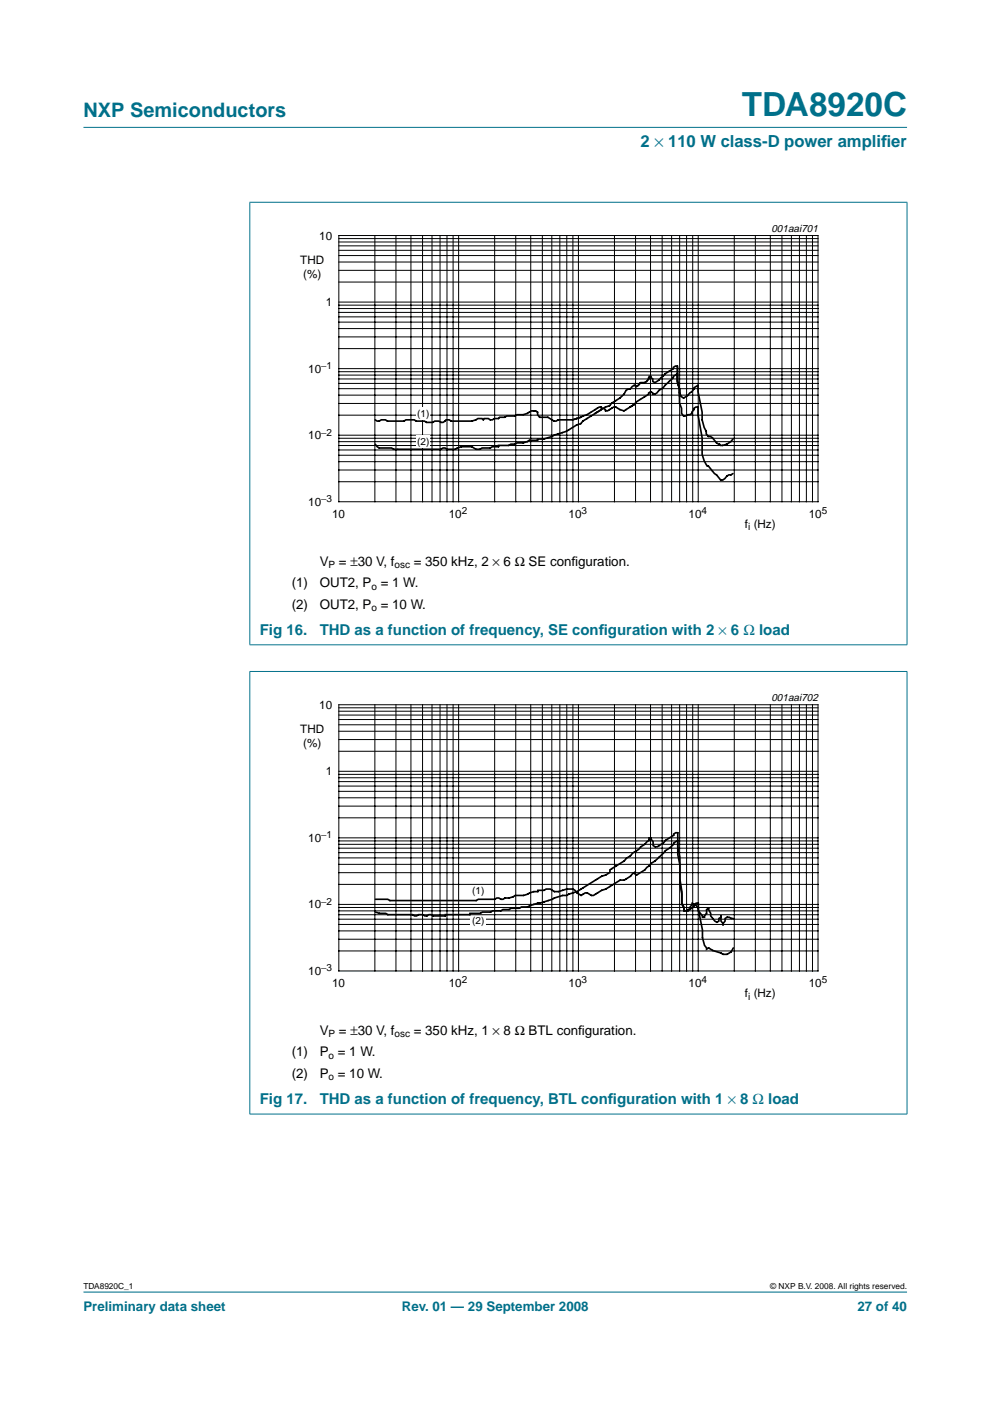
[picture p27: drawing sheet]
<svg xmlns="http://www.w3.org/2000/svg" width="210mm" height="297mm" viewBox="0 0 210 297" stroke-linecap="round" stroke-linejoin="round" font-family="sans-serif">
<defs><g id="words">
<text font-size="7.1" fill="#00708a" x="157.3" y="24.7">TDA8920C</text>
<text font-size="4.2" fill="#00708a" x="17.7" y="24.9">NXP Semiconductors</text>
<g font-size="3.5" fill="#00708a">
<text x="135.8" y="31.1">2 × 110 W class-D power amplif</text>
<text x="186.8" y="31.1">ier</text>
</g>
<g font-size="3.2" fill="#00708a">
<text x="55.1" y="134.6">Fig 16.</text>
<text x="67.8" y="134.6">THD as a function of frequency, SE conf</text>
<text x="127" y="134.6">iguration with 2 × 6 Ω load</text>
<text x="55.1" y="234.1">Fig 17.</text>
<text x="67.8" y="234.1">THD as a function of frequency, BTL conf</text>
<text x="128.9" y="234.1">iguration with 1 × 8 Ω load</text>
</g>
<g font-size="2.8">
<text x="67.8" y="119.9">V</text>
<text x="71.9" y="119.9">= ±30 V, f</text>
<text x="87.7" y="119.9">= 350 kHz, 2 × 6 Ω SE conf</text>
<text x="121.2" y="119.9">iguration.</text>
<text x="61.9" y="124.5">(1)</text>
<text x="67.8" y="124.5">OUT2, P = 1 W.</text>
<text x="61.9" y="129.1">(2)</text>
<text x="67.8" y="129.1">OUT2, P = 10 W.</text>
<text x="67.8" y="219.4">V</text>
<text x="71.9" y="219.4">= ±30 V, f</text>
<text x="87.7" y="219.4">= 350 kHz, 1 × 8 Ω BTL conf</text>
<text x="122.6" y="219.4">iguration.</text>
<text x="61.9" y="224">(1)</text>
<text x="67.8" y="224">P = 1 W.</text>
<text x="61.9" y="228.6">(2)</text>
<text x="67.8" y="228.6">P = 10 W.</text>
</g>
<g font-size="2.8" fill="#00708a">
<text x="17.7" y="278">Preliminary data sheet</text>
<text x="85.2" y="278">Rev. 01 — 29 September 2008</text>
<text x="181.8" y="278">27 of 40</text>
</g>
<g font-size="2.5">
<text x="67.7" y="50.8">10</text>
<text x="63.7" y="56">THD</text>
<text x="64.3" y="59">(%)</text>
<text x="69.1" y="64.9">1</text>
<text x="65.3" y="79">10</text>
<text x="65.3" y="93.1">10</text>
<text x="65.3" y="107.2">10</text>
<text x="70.4" y="109.8">10</text>
<text x="95.2" y="109.8">10</text>
<text x="120.6" y="109.8">10</text>
<text x="146" y="109.8">10</text>
<text x="158" y="112">f (Hz)</text>
<text x="171.5" y="109.8">10</text>
<text x="63.7" y="155.5">THD</text>
<text x="67.7" y="150.3">10</text>
<text x="64.3" y="158.5">(%)</text>
<text x="69.1" y="164.4">1</text>
<text x="65.3" y="178.5">10</text>
<text x="65.3" y="192.6">10</text>
<text x="65.3" y="206.7">10</text>
<text x="70.4" y="209.3">10</text>
<text x="95.2" y="209.3">10</text>
<text x="120.6" y="209.3">10</text>
<text x="146" y="209.3">10</text>
<text x="171.5" y="209.3">10</text>
<text x="158" y="211.4">f (Hz)</text>
</g>
<g font-size="2.2">
<text x="163.6" y="49.1">001aai701</text>
<text x="163.6" y="148.6">001aai702</text>
</g>
<g font-size="2.1">
<text x="68.1" y="78.3">−1</text>
<text x="88.5" y="88.3">(1)</text>
<text x="68.1" y="92.4">−2</text>
<text x="88.5" y="94.3">(2)</text>
<text x="68.1" y="106.5">−3</text>
<text x="97.9" y="109">2</text>
<text x="123.3" y="109">3</text>
<text x="148.7" y="109">4</text>
<text x="158.6" y="112.4">i</text>
<text x="174.2" y="109">5</text>
<text x="69.7" y="120.4">P</text>
<text x="78.8" y="125">o</text>
<text x="83.7" y="120.4">osc</text>
<text x="78.8" y="129.6">o</text>
<text x="68.1" y="177.7">−1</text>
<text x="68.1" y="191.9">−2</text>
<text x="100.1" y="189.6">(1)</text>
<text x="100.1" y="196">(2)</text>
<text x="68.1" y="206">−3</text>
<text x="97.9" y="208.5">2</text>
<text x="123.3" y="208.5">3</text>
<text x="148.7" y="208.5">4</text>
<text x="174.2" y="208.5">5</text>
<text x="158.6" y="211.9">i</text>
<text x="69.7" y="219.9">P</text>
<text x="83.7" y="219.9">osc</text>
<text x="69.7" y="224.5">o</text>
<text x="69.7" y="229.1">o</text>
</g>
<g font-size="1.8">
<text x="17.7" y="273.4">TDA8920C_1</text>
<text x="163.3" y="273.4">© NXP B.V. 2008. All rights reserved.</text>
</g>
</g></defs>
<g fill="#00708a" stroke="#00708a" stroke-width=".21">
<path d="M17.7 273.9h174.6z"/>
<path d="M17.7 27h174.6z"/>
<path d="M53 42.9v93.8z"/>
<path d="M192.3 42.9v93.8z"/>
<path d="M52.9 42.9h139.5z"/>
<path d="M52.9 136.7h139.5z"/>
<path d="M53 142.4v93.8z"/>
<path d="M192.3 142.4v93.8z"/>
<path d="M52.9 142.4h139.5z"/>
<path d="M52.9 236.2h139.5z"/>
</g>
<path d="M59.1 47.1h127v66.3h-127z" fill="none" stroke="#fff" stroke-width=".21"/>
<g fill="none" stroke="#000" stroke-width=".21">
<path d="M71.8 49.9h101.6v56.5h-101.6zM71.8 59.8h101.6M71.8 57.3h101.6M71.8 55.6h101.6M71.8 54.2h101.6M71.8 53.1h101.6M71.8 52.1h101.6M71.8 51.3h101.6M71.8 50.6h101.6M79.5 49.9v56.5M84 49.9v56.5M87.1 49.9v56.5"/>
<path d="M89.6 49.9v56.5M91.6 49.9v56.5M93.3 49.9v56.5M94.8 49.9v56.5M96.1 49.9v56.5M97.2 49.9v56.5M104.9 49.9v56.5M109.4 49.9v56.5M112.5 49.9v56.5M115 49.9v56.5M117 49.9v56.5M118.7 49.9v56.5"/>
<path d="M120.2 49.9v56.5M121.5 49.9v56.5M122.6 49.9v56.5M130.3 49.9v56.5M134.8 49.9v56.5M137.9 49.9v56.5M140.4 49.9v56.5M142.4 49.9v56.5M144.1 49.9v56.5M145.6 49.9v56.5M146.9 49.9v56.5M148 49.9v56.5"/>
<path d="M155.7 49.9v56.5M160.2 49.9v56.5M163.3 49.9v56.5M165.8 49.9v56.5M167.8 49.9v56.5M169.5 49.9v56.5M171 49.9v56.5M172.3 49.9v56.5M71.8 79.5h101.6M71.8 78.8h101.6M71.8 78.2h101.6M71.8 73.9h101.6"/>
<path d="M71.8 71.4h101.6M71.8 69.7h101.6M71.8 68.3h101.6M71.8 67.2h101.6M71.8 66.2h101.6M71.8 65.4h101.6M71.8 64.7h101.6M71.8 64h101.6M71.8 99.7h101.6M71.8 97.9h101.6M71.8 96.5h101.6M71.8 95.4h101.6"/>
<path d="M71.8 94.5h101.6M71.8 93.6h101.6M71.8 92.9h101.6M71.8 92.3h101.6M71.8 88h101.6M71.8 85.5h101.6M71.8 83.8h101.6M71.8 82.4h101.6M71.8 81.3h101.6M71.8 80.3h101.6M71.8 102.1h101.6"/>
</g>
<g fill="#fff">
<path d="M88.4 86.4h2.8v2.6h-2.8z"/>
<path d="M88.4 92.3h2.8v2.7h-2.8z"/>
</g>
<path d="M138 79.8h-.3l-.2 .5M138 79.8l-.5 .3v.2M138 79.8v.3l.4 .2v.6l.4 .2 .9-.5 1.3-1.4 1.8-1v-.3l.4-.3h.4v3l.5 1.9v3l.4 1.1v1.1l.4 .5 1.4-.3 .4-.2 .4-1.1 .5-.3h.4v1.6l.9 4.9v3.5l.4 1.4 .6 1M143.6 77.9v3l.5 1.6v1.6M79.5 89l.5 .3h.4l.4-.3h.9l.5 .3h3.4l.5-.3h1.7l.5 .3h1.7l.4 .3h1.3l.5-.3h.9a.92 .92 0 0 0 1.5-.3h.6l.5 .3h4.3l1.3-.6h.9l.2 .3M102.5 89l.1-.3h.9l.5 .3h.4l.4-.3h.9l.2-.2h1.1l.4-.3h1.8l.4-.3a3.8 3.8 0 0 0 3.1-.8h.8l.5 .3v.5l.4 .6h1.8l1.3 .8h.4l.4-.3a11.2 11.2 0 0 0 6.1-1.1l2.7-1.6h.4v.3h.4l.5 .2v.3h.4l1.3-.8h.5l.8 .5 .9 .3 2.2-1.3 .4-.6 2.6-1.6v-.3l.5-.3 .4 .3v.3h.4l.5-.3 3.5-3.2v-.3l.8-.6v1.9l.5 1.4v.8l.4 .8 .4 .3 .9-.5 .9-.9 .4-.5v-.3l.9-.5v1.3l.9 4.4v1.6l.4 1.6 .4 .9v.5l.5 .5h.4l.4 .3 .9 1.1 .6 .3M113.1 87.1h.4M127.5 86.8l-.9 .6M137.5 80.3l-.8 .8h-.9l-.9 .9-.4-.3-.9 .8h-.4l-.5 .3-.4 .8-.9 .8-1.7 1.1-.5 .5-.8 .3-4.8 3-.5 .5-.8 .3-2.2 1.4-4.8 1.6h-1.3v.3h-1.8l-1.3 .5h-1.3l-.4 .3h-.9l-.4 .2h-2.2v.3h-1.3l-.4 .3h-1.8a1.59 1.59 0 0 1-2.2-.3h-2.2l-1.3 .6h-1.7l-.4-.3h-.5l-.4 .3h-10l-.5-.3h-2.6l-.9-.8M149.9 98.8h.3l2.6 3h.4l.9-.8 1.3-.6M155.4 93.1a3.1 3.1 0 0 1-2.6 1.3l-.2-.2" fill="none" stroke="#000" stroke-width=".35"/>
<path d="M59.1 146.6h127v66.3h-127z" fill="none" stroke="#fff" stroke-width=".21"/>
<g fill="none" stroke="#000" stroke-width=".21">
<path d="M71.8 149.4h101.6v56.5h-101.6zM71.8 159.3h101.6M71.8 156.8h101.6M71.8 155h101.6M71.8 153.7h101.6M71.8 152.6h101.6M71.8 151.6h101.6M71.8 150.8h101.6M71.8 150.1h101.6M79.5 149.4v56.5M84 149.4v56.5M87.1 149.4v56.5"/>
<path d="M89.6 149.4v56.5M91.6 149.4v56.5M93.3 149.4v56.5M94.8 149.4v56.5M96.1 149.4v56.5M97.2 149.4v56.5M104.9 149.4v56.5M109.4 149.4v56.5M112.5 149.4v56.5M115 149.4v56.5M117 149.4v56.5M118.7 149.4v56.5"/>
<path d="M120.2 149.4v56.5M121.5 149.4v56.5M122.6 149.4v56.5M130.3 149.4v56.5M134.8 149.4v56.5M137.9 149.4v56.5M140.4 149.4v56.5M142.4 149.4v56.5M144.1 149.4v56.5M145.6 149.4v56.5M146.9 149.4v56.5M148 149.4v56.5"/>
<path d="M155.7 149.4v56.5M160.2 149.4v56.5M163.3 149.4v56.5M165.8 149.4v56.5M167.8 149.4v56.5M169.5 149.4v56.5M171 149.4v56.5M172.3 149.4v56.5M71.8 179.8h101.6M71.8 179h101.6M71.8 178.3h101.6M71.8 177.6h101.6"/>
<path d="M71.8 173.4h101.6M71.8 170.9h101.6M71.8 169.1h101.6M71.8 167.8h101.6M71.8 166.7h101.6M71.8 165.7h101.6M71.8 164.9h101.6M71.8 164.2h101.6M71.8 163.5h101.6M71.8 199.1h101.6M71.8 197.4h101.6M71.8 196h101.6"/>
<path d="M71.8 194.9h101.6M71.8 193.9h101.6M71.8 193.1h101.6M71.8 192.4h101.6M71.8 191.8h101.6M71.8 187.5h101.6M71.8 185h101.6M71.8 183.3h101.6M71.8 181.9h101.6M71.8 180.8h101.6M71.8 201.6h101.6"/>
</g>
<g fill="#fff">
<path d="M99.6 187.7h3.2v2.6h-3.2z"/>
<path d="M99.7 194.2h3.3v2.6h-3.3z"/>
</g>
<path d="M79.6 190.7h2.6l.5 .2h18.3l.4-.2h3.5l.4-.3 1.3 .3 .5-.3h.8l1.4-.5h1.7l2.2-.9h.9v-.2h1.3a1.59 1.59 0 0 1 2.1 .2h.9l1.8-.5h1.3l.8 .8 .9 .6 .9-.6h.4l.9 .6h.4l1.8-1.1 .8-.3 3.1-1.9h.9l1.3-.8 .8-.8v.2l.5 .3 1.7-1.1 4.4-4 .9-.6 .8-.8v-.3l.9-.5v3l.4 2.1v4.1l.5 2.2v2.2l.4 .8v.5h.9l.4-.3v-.5l.5-.5v-.3a1.77 1.77 0 0 1 1.3 1.6l.8 1.1v.3h.5v-.3l.4-.5v-.9l.4-.2 .5 1.1v.5l.9 1.1 .4 .3 .4-.3v-.6l.5-.2v-.3v1.1l.4 .5v.3v-.3l.4-.5v-.6l.5-.2 1.3 .2M79.6 193.4l.9 .3h1.3l.4 .2h5.3l.4 .3h.4l.5-.3h.8l.5 .3 1.3-.3 .4 .3h2.6v-.3h5.3v-.2h2.1l.5-.3h1.7l.5-.3h1.7l.4-.3h1.3l.5-.2h1.7l.5-.3h1.3l.4-.3 4.8-1.3 2.2-.8h.9l2.1-.9 5.3-3.2 .8-.3 .9-.5v-.6l3.1-1.9 1.7-1.6 1.3-.8 .5-.6 .8-.5 .9-.8v-.6h.4v.3l.5 .6v.8l.4 .2a3.4 3.4 0 0 0 2.2-1.3l1.7-1.1v-.3l.5-.2h.4v2.9l.4 2.2v4.6l.5 2.7v2.5l.4 .8v.8h.4l1.4-.5 .4-.6v-.2l.4-.3h.5v1.3l.8 4.4v1.6l.5 1.6 .4 .6v.3l.4-.3 .9 .5 1.8 .6a1.67 1.67 0 0 0 2.6-1.1" fill="none" stroke="#000" stroke-width=".35"/>
<use href="#words"/>
</svg>
